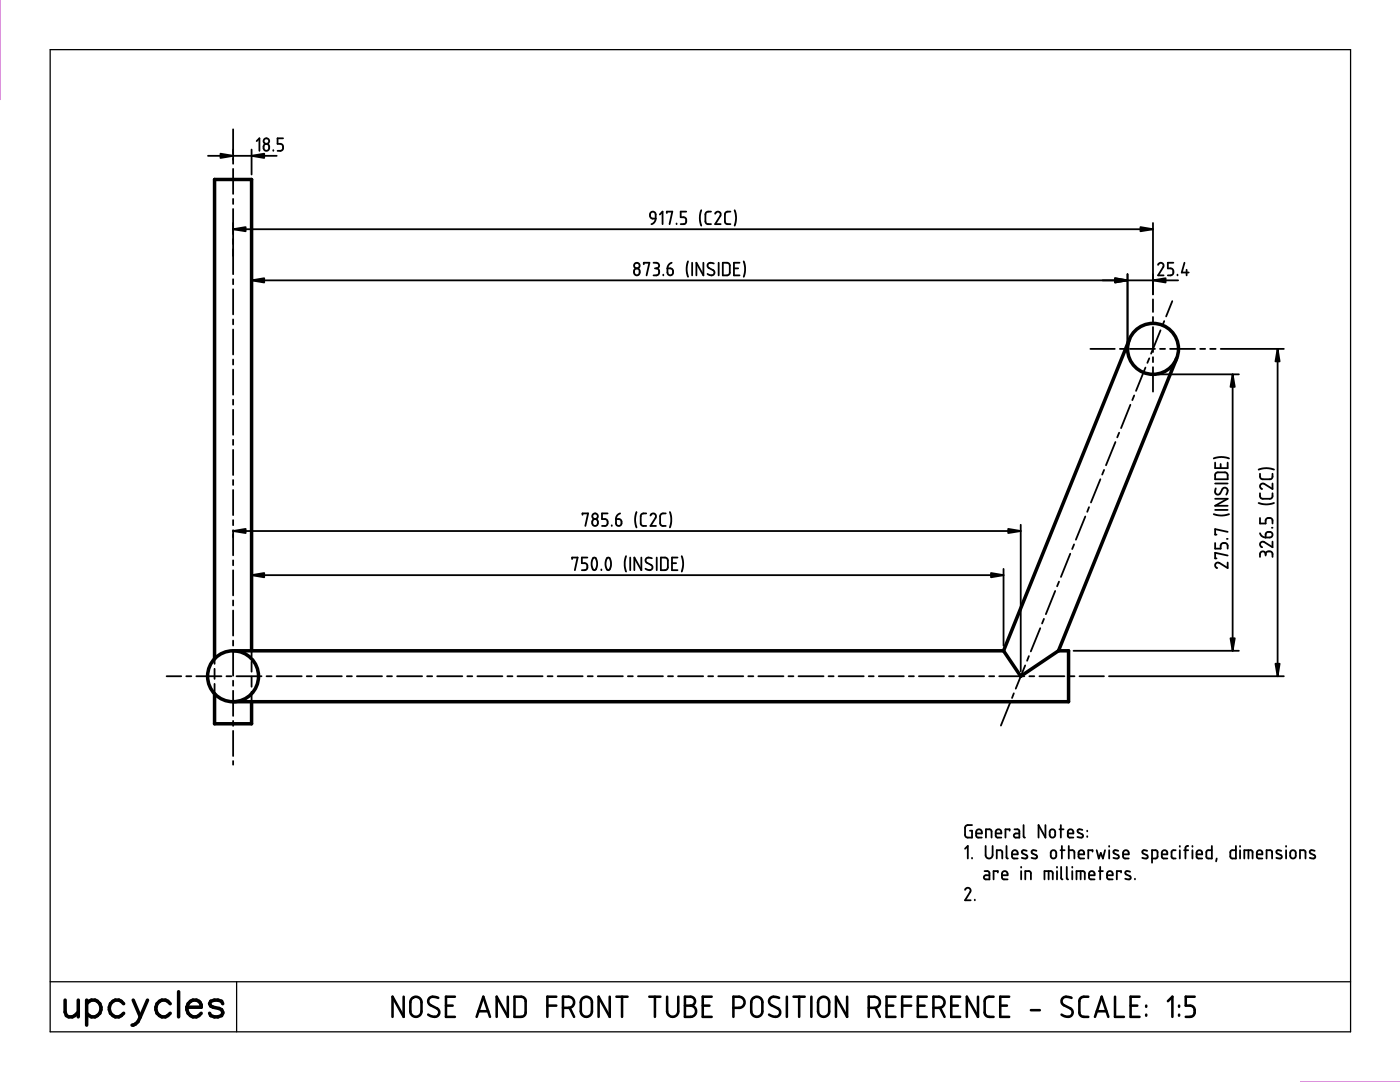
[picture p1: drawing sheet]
<svg xmlns="http://www.w3.org/2000/svg" width="279mm" height="216mm" viewBox="0 0 279 216" stroke-linecap="round" stroke-linejoin="round" font-family="sans-serif">
<g fill="none" stroke="#000" stroke-width=".36">
<path d="M41.5 31.1h13.7M46.5 25.8v6.9M46.5 33.7v5M46.5 39.7v1M50.2 29.8v5M51.2 28.2l.6-.6v2.5M52.7 28.9l.4-.2 .5 .2 .1 .7-.2 .4-.4 .1-.4-.2-.1-.3zM54.5 30v.1M56.5 27.6h-1.1v1.1h.7l.4 .5v.5l-.2 .3-.9 .1M46.5 41.7v13M46.5 55.7v1M46.5 57.7v5"/>
<path d="M46.5 45.7h183.6M50.2 46.8v10.4M50.2 55.9h184.9M126.7 53.7l.5-.1 .4 .3 .1 .5-.3 .5h-.5l-.3-.2-.1-.6zM128.5 52.7v-.3h1.1l-.6 2.5M130 42.3l.4-.1 .3 .2 .2 1.2h-.7l-.3-.1-.2-.8zM130.4 52.4l.7 .1 .4 .2-.1 .6-.4 .3M130.7 53.6h.3M130.9 43.6l-.3 .7-.6 .4M131 53.6h.3l.2 .3v.6l-.3 .4h-.8M131.7 42.8l.5-.6v2.5M132.4 54.8v.1"/>
<path d="M133.1 42.5v-.3h1.1l-.6 2.5M133.2 53.6h.7l.3 .2 .1 .7-.2 .4h-.5l-.3-.2zM134 52.4l-.5 .4-.3 .8M135 44.6v.1M136.9 42.2h-1.1v1.1l.8 .1 .3 .4v.5l-.1 .3-1 .1M137.3 52.2l-.3 1.2 .1 1 .2 .8M138.1 52.4v2.5M140 42l-.3 1.5 .3 1.5M140.4 52.4v2.5l-1.4-2.5v2.5M141.9 42.2h-.7l-.4 .5 .1 1.8 .3 .2h.7M142.5 52.6l-1-.1-.2 .2-.1 .4 .2 .3 1.1 .7v.6l-.5 .2-.8-.2M142.7 42.7l.5-.5 .5 .3 .1 .5-1.1 1.7h1.1"/>
<path d="M143.4 52.4v2.5M144.3 52.4l.9 .1 .4 .3v1.7l-.3 .4h-1zM145.8 42.2h-.7l-.4 .5v1.8l.4 .2h.7M146.5 53.6h.8M146.6 42l.3 1.3-.3 1.7M147.6 52.4h-1.1v2.5h1.1M148.4 52.2l.3 1.1v1l-.3 .9M225 54.7v13.9M230.1 44.5v14.2M230.1 59.7v2.6M231.1 52.9l.2-.3 .4-.2 .4 .2 .1 .3v.4l-1.1 1.6h1.1M234.2 52.4h-1.1v1.2h.7l.4 .4v.5l-.3 .3-.8 .1"/>
<path d="M235 54.8v.1M236.4 52.4l-.6 2h1.4M236.8 53.8v1.1M46.5 63.7v1M46.5 65.7v5M46.5 71.7v1M46.5 73.7v5.1M46.5 79.8v1M217.6 69.6h4.9M223.5 69.6h1M225.5 69.6h5M226.4 78.9l-.4 .9"/>
<path d="M228.6 73.3l-1.9 4.7M229.4 71.5l-.4 .9M230.1 63.2v1.1M230.1 65.3v5M230.1 71.3v1M230.1 73.3v4.8M231.1 74.7h16.1M231.5 69.6h1M231.6 65.9l-1.9 4.7M232.3 64.1l-.3 .9M233.5 69.6h5M234 60.1l-1.3 3"/>
<path d="M239.5 69.6h1M241.5 69.6h1.1M243.6 69.6h12.6M246 74.7v55.2M255 69.6v65.3M46.5 81.8v5M46.5 87.8v1M46.5 89.8v5M46.5 95.8v1M46.5 97.8v5M219.6 95.6l-1.9 4.7M220.3 93.8l-.3 .9"/>
<path d="M222.6 88.2l-1.9 4.6M223.4 86.3l-.4 1M225.6 80.8l-1.9 4.6M242.2 91.5l1.4-.3 1.7 .3M242.5 92.3v1.1h2.5v-1.1M242.5 99.5h2.5l-2.5 1.4h2.5M242.5 96.5h2.5M242.6 97.5l-.1 .8 .3 .3 .3 .1 .4-.2 .6-1.1 .4-.1 .3 .1 .2 .6-.3 .7M242.6 94.4l.3-.1h1.7l.4 .3v1h-2.5zM243.6 92.6v.8M251.2 93.7l1.4-.3 1.7 .3M251.5 98.4v.7l.4 .4h1.8l.3-.4v-.7"/>
<path d="M251.5 94.5v.7l.4 .4h1.8l.3-.4v-.7M254 96.5v1.1l-1.7-1.1h-.5l-.3 .2v.4l.4 .5M46.5 106h157.2M46.5 103.8v1M46.5 105.8v5M46.5 111.8v1M46.5 113.8v5M46.5 119.8v1M50.2 113.5v15.4M50.2 114.8h150.1M114.2 111.5v-.2h1.1l-.6 2.5M116.2 102.7v-.3h1.2l-.6 2.5"/>
<path d="M117.2 111.3h-1.1v1.1h.8l.3 .4v.5l-.2 .3-.9 .2M118.4 111.4v-.1a.69 .69 0 0 1 .7 .9l-.1 1.3a.43 .43 0 0 1-.6 .2 .43 .43 0 0 1-.2-.5l-.1-1zM118.4 103.7l.6-.1 .3 .3v.7l-.4 .3h-.5l-.2-.3v-.5zM120 113.6v.2M121.1 111.4a.6 .6 0 0 1 .7 .1 .6 .6 0 0 1 .1 .6v.7l-.2 .7a.44 .44 0 0 1-.5 .2 .44 .44 0 0 1-.3-.5l-.1-.9zM121.3 102.4h-1.2v1.2h.8l.4 .5-.1 .4-.2 .4h-.9M122.1 104.8v.1M122.9 103.6h.7l.3 .2 .1 .7-.2 .3-.4 .1-.4-.1zM123.8 102.4l-.6 .4-.3 .8M124.9 111l-.2 1.1v1l.2 .9M125.8 111.3v2.5M127 102.2l-.3 1.3 .3 1.7"/>
<path d="M128 111.3v2.5l-1.4-2.5v2.5M129 102.4l-.8 .1-.3 .4v1.8l.4 .2h.7M129.8 102.9l.5-.5 .4 .1 .2 .3v.5l-1.1 1.6h1.1M130.1 111.4l-.9-.1-.4 .5 .3 .5 1 .5 .1 .3-.1 .4-.5 .3-.8-.3M131.1 111.3v2.5M131.9 111.3h1l.3 .3 .1 1.6-.4 .5-1 .1zM132.9 102.4l-.8 .1-.4 .5 .1 1.7 .4 .2h.7M133.7 102.2l.3 1.1-.1 1-.2 .9M134.1 112.4h.8M135.2 111.3h-1.1v2.5h1.1M136.1 111l.2 1.2-.2 1.8M200.3 113.5v15.4"/>
<path d="M203.7 104.7v29.2M210.6 117.9l-1.9 4.7M211.3 116.1l-.3 .9M213.6 110.5l-1.9 4.6M214.4 108.6l-.4 1M216.6 103.1l-1.9 4.6M217.3 101.2l-.3 .9M242.2 102.6l1.3 .3 1.8-.3M242.5 108.4v1.1h1.1l.1-.9 .4-.2 .8 .1 .1 .3v.7M242.5 101.7h2.5M244.9 107.5h.1M245 112.2v1.1l-1.9-1.1-.4 .2-.2 .3 .1 .5 .3 .1"/>
<path d="M245 110.8l-2.5-.5v1.1h.3M245 106.1l-2.5-.5v1.1h.3M251.2 100.4l1.3 .2 1.8-.2M251.5 106.4l.3 .6 .8 .3M251.5 103.4v1.1h1.1v-.8l.4-.3h.6l.3 .2 .1 .9M252.6 110.6l-.2-.5-.6-.1-.3 .4v.7M252.6 110.6l.1-.4 .3-.2 .6 .1 .3 .3 .1 .7M252.6 110.6v.2M252.7 106.3l.3-.2 .6 .1 .4 .4-.1 .3-.3 .3-1 .1zM253.8 105.3h.2M254 108.1v1.1l-1.7-1-.5-.1-.3 .2v.4l.4 .5M33.3 134.9h2.9"/>
<path d="M37.2 134.9h1M39.2 134.9h5M42.8 131.5v1M42.8 133.5v2M42.8 136.5v1.9M45.2 134.9h1M46.5 121.8v5M46.5 127.8v1M46.5 129.8v5M46.5 135.8v1M46.5 137.8v5.1M47.2 134.9h5"/>
<path d="M50.2 129.9v1.1M50.2 132v2M50.2 135v2M50.2 138v2M53.2 134.9h1M55.2 134.9h5M61.2 134.9h1M63.2 134.9h5M69.2 134.9h1M71.2 134.9h5M77.2 134.9h1M79.2 134.9h5"/>
<path d="M85.2 134.9h1.1M87.2 134.9h5.1M93.3 134.9h1M95.3 134.9h5M101.3 134.9h1M103.3 134.9h5M109.3 134.9h1M111.3 134.9h5M117.3 134.9h1M119.3 134.9h5M125.3 134.9h1M127.3 134.9h5"/>
<path d="M133.3 134.9h1M135.3 134.9h5M141.3 134.9h1M143.3 134.9h5M149.3 134.9h1M151.3 134.9h5.1M157.4 134.9h.9M159.4 134.9h5M165.4 134.9h1M167.4 134.9h5M173.4 134.9h1M175.4 134.9h5"/>
<path d="M181.4 134.9h1M183.4 134.9h5M189.4 134.9h1M191.4 134.9h5M197.4 134.9h1M199.4 134.9h5M202.3 138.3l-.3 1M204.6 132.8l-1.9 4.6M205.3 130.9l-.3 .9M205.4 134.9h1M207.4 134.9h5M207.6 125.3l-1.9 4.7"/>
<path d="M208.3 123.5l-.3 .9M213.4 134.9h1M214.2 129.9h33M215.4 134.9h4.9M221.3 134.9h34.9M46.5 143.8v1M46.5 145.8v5.1M46.5 151.8v.8M201.6 140.2l-1.9 4.6M192.6 177.6l.5-.5 .4 .1 .2 .3v.4l-1.1 1.7h1.1M192.6 169.4l.5-.6v2.5M194 164.6l-1 .1-.3 .2-.1 1.8 .4 .4h1v-1.3h-.4"/>
<path d="M194 171.2v.1M194.5 179.5v.1M194.8 166.3h1.1v-.4l-.2-.3-.5-.1-.3 .2-.1 1.1 .3 .3h.8M196.5 173.8h.6l.3 .3 .1 1.4-1-.1-.2-.4 .2-.3 1-.1M196.7 168.8v2l.3 .4 .3 .1 .5-.1 .3-.4v-2M196.8 167.1v-1.6l1 .1 .1 1.5M198.7 166.3h1.1l-.2-.7-.5-.1-.3 .2-.1 1.1 .3 .3h.8M198.9 171.3v-1.6l1 .1 .1 1.5M199.1 174.1v-.3h-.8v1.7M200 174.6h1.1l-.2-.7-.5-.1-.3 .2-.1 1.1 .3 .4h.8M200.9 168.8v2.3l.2 .2M201.5 165.8v-.3h-.8v1.6"/>
<path d="M202 170.5h1.1v-.5l-.2-.2-.5-.1-.3 .2-.1 1 .3 .4h.8M202.5 165.5h.6l.3 .3v1.3h-.9l-.2-.3 .1-.4 1-.1M203.8 173v.1M203.8 173.8v1.7M204.3 164.6v2.3l.3 .2M204.6 175.5v-1.7l1 .1 .1 1.6M204.9 169.8l-.6-.1a.35 .35 0 0 0-.4 .2 .35 .35 0 0 0 .2 .4l.8 .3a.43 .43 0 0 1 0 .7 .43 .43 0 0 1-.6 0l-.4-.1M206.8 169.8l-.5-.1a.35 .35 0 0 0-.4 .2 .35 .35 0 0 0 .2 .4l.7 .3a.43 .43 0 0 1 0 .7 .43 .43 0 0 1-.6 0l-.3-.1M208.4 175.5v-1.7h1.4l.2 .1 .1 1.6M208.6 164.6v2.5l-1.3-2.5v2.5M209.3 173.8v1.7M209.6 165.6l.5-.1 .4 .3 .1 .9-.4 .4h-.4l-.3-.3v-.9z"/>
<path d="M209.8 169.8l.6-.1 .3 .2 .1 1-.4 .4h-.3l-.4-.3v-.9zM210.9 173v.1M210.9 173.8v1.7M211.4 165.5h.9M211.6 169.7h.9M211.7 164.6v2.5M211.8 173v2.2l.2 .3M211.9 168.8v2.5M212.9 173v2.3l.3 .2M213.1 166.3h1.1v-.4l-.2-.3-.5-.1-.3 .2-.1 1.2 .3 .2h.8M213.3 169.7l1 .1 .1 1.5M213.3 168.8v2.5"/>
<path d="M214 173v.1M214 173.8v1.7M214.8 175.5v-1.7h1.4l.2 .1 .1 1.6M215.2 170.5h1.2l-.1-.5-.1-.2-.5-.1-.4 .2-.1 1 .4 .4h.8M215.7 173.8v1.7M216 165.6l-.6-.1a.35 .35 0 0 0-.3 .2 .35 .35 0 0 0 .1 .4l.8 .4a.43 .43 0 0 1 0 .6 .43 .43 0 0 1-.6 0l-.4-.1M217 165.8v.1M217 166.9v.1M217.3 174.6h1.1l-.1-.7-.6-.1-.2 .2-.2 .3v.9l.4 .3h.7M218 169.9v-.2h-.8v1.6M218.9 169.7l.4 1.6 .4-1.1 .4 1.1 .4-1.6M219.3 173.8h.8"/>
<path d="M219.6 173v2.5M220.9 174.6h1.2l-.1-.4-.2-.3-.4-.1-.4 .2-.1 1.1 .4 .4h.8M221.4 168.8v.2M221.4 169.7v1.6M223.2 169.8l-.5-.1a.36 .36 0 0 0-.5 .1 .36 .36 0 0 0 .2 .5l.8 .4a.46 .46 0 0 1-.1 .6 .46 .46 0 0 1-.7-.1h-.2M223.7 174.1v-.3h-.8v1.7M224.1 170.5h1.2l-.1-.5-.2-.2-.4-.1-.4 .2-.1 1 .4 .4h.8M225.5 173.9l-.5-.1a.36 .36 0 0 0-.4 .2 .36 .36 0 0 0 .1 .5l.8 .3a.43 .43 0 0 1 0 .7 .43 .43 0 0 1-.6-.1l-.3-.1M226.5 175.3v.2M228.9 169.8l-.6-.1a.34 .34 0 0 0-.3 .2 .34 .34 0 0 0 .2 .4l.8 .4a.47 .47 0 0 1-.2 .6 .47 .47 0 0 1-.6-.1h-.2M229.9 171.3h.8l.3-.3v-1l-.3-.3h-.8v2.4M231.9 170.5h1.1l-.2-.7-.5-.1-.3 .1-.1 .3v.9l.3 .3h.8"/>
<path d="M234.6 169.7h-.5l-.3 .2 .1 1.3 .7 .1M235.5 168.8v.2M235.5 169.7v1.6M236.3 169.7h.8M237.1 168.8l-.4 .1-.1 .3v2.1M238 168.8v.2M238 169.7v1.6M238.8 170.5h1.1l-.2-.7-.5-.1-.3 .2-.1 1.1 .3 .3h.8M241.9 168.8v2.5l-1-.1-.2-.2 .1-1.1 .2-.2h.9M242.8 171.3l-.1 .6M246.7 168.8v2.5h-.9l-.3-.4 .1-1.1 .2-.1h.9M247.5 168.8v.2"/>
<path d="M247.5 169.7v1.6M248.3 171.3v-1.6h1.4l.2 .1 .1 1.5M249.2 169.7v1.6M250.8 170.5h1.1l-.1-.7-.6-.1-.2 .1-.2 .3v.9l.3 .3h.8M252.8 171.3v-1.6l1 .1 .1 1.5M255.7 169.8l-.6-.1a.34 .34 0 0 0-.4 .2 .34 .34 0 0 0 .2 .4l.8 .4a.46 .46 0 0 1-.1 .6 .46 .46 0 0 1-.6-.1h-.3M256.7 168.8v.2M256.7 169.7v1.6M257.7 169.8l.4-.1 .5 .3v.9l-.4 .4h-.4l-.3-.4v-.8zM259.4 171.3v-1.6l1.1 .1v1.5M262.4 169.8l-.7-.1a.34 .34 0 0 0-.3 .2 .34 .34 0 0 0 .2 .4l.8 .4a.47 .47 0 0 1-.2 .6 .47 .47 0 0 1-.6-.1h-.2"/>
<circle cx="53.2" cy="28.1" r=".55"/>
<circle cx="127.1" cy="53" r=".56"/>
<circle cx="118.8" cy="103" r=".56"/>
</g>
<path d="M10 9.9h259.5v196h-259.5zM10 195.9h259.5M47.2 195.9v10" fill="none" stroke="#000" stroke-width=".25"/>
<path d="M0 -.1v20M259.5 215.9h19.9" fill="none" stroke="#f0f" stroke-width=".2"/>
<g fill="none" stroke="#000" stroke-width=".7">
<path d="M225.4 67.7l-25.1 62.2M234.8 71.5l-23.6 58.4M42.8 138.4v6h7.4v-4.4M46.5 129.9h153.8M50.2 129.9v-94.1h-7.4v95.7M200.3 129.9l3.4 5 7.5-5M211.2 129.9h2.1v10.1h-166.8M13 199.6v2.4l.3 .6 .4 .3h.7l.5-.3 .7-.6M15.6 199.6v3.3M17.3 199.6v5M26.6 199.6l1.4 3.3M29.4 199.6l-1.4 3.3"/>
<path d="M35.6 197.9v5M38 199.8a1.31 1.31 0 0 1 1.5-.1 1.31 1.31 0 0 1 .7 1.3h-2.9l.2-.7zM17.3 200.3a1.64 1.64 0 0 1 2.5-.2 1.64 1.64 0 0 1-.4 2.5 1.45 1.45 0 0 1-2.1-.4M24.7 200.3a1.64 1.64 0 0 0-2.6-.2 1.64 1.64 0 0 0 .4 2.5 1.45 1.45 0 0 0 2.2-.4M28 202.9a1.91 1.91 0 0 1-1.6 1.7M34 200.3a1.64 1.64 0 0 0-2.6-.2 1.64 1.64 0 0 0 .4 2.5 1.45 1.45 0 0 0 2.2-.4M37.3 201a1.58 1.58 0 0 0 .9 1.8 1.58 1.58 0 0 0 2-.6M44.4 200.3l-.2-.5-.7-.2h-.7l-.7 .2-.3 .5 .3 .4 2.1 .8 .2 .7-.2 .4-.7 .3h-.7l-.7-.3-.3-.4"/>
<circle cx="230.1" cy="69.6" r="5.1"/>
<circle cx="46.5" cy="134.9" r="5.1"/>
</g>
<g fill="none" stroke="#000" stroke-width=".51">
<path d="M80.6 198.9v4l-2.3-4v4M82.2 199.2l.4-.3h.7l.4 .2 .4 .6v2.4l-.2 .4-.5 .3-.4 .1-.6-.2-.5-.6v-2.2zM87.5 199.1l-.8-.2h-.7l-.4 .4-.2 .6 .4 .6 1.7 .9 .2 .5-.1 .6-.4 .3-.4 .1-.8-.1-.6-.3M90.8 198.9h-1.8v4h1.8M101.3 198.9v4l-2.2-4v4M102.7 198.9h1.5l.6 .5 .1 2.7-.2 .5-.3 .2-1.7 .1zM111 198.9h-1.8v4M116.2 199.2l.4-.3h.7l.4 .2 .4 .6v2.4l-.2 .4-.5 .3h-.8l-.6-.6-.1-2.3zM121.7 198.9v4l-2.2-4v4M123 198.9h2.2M124.1 198.9v4M129.6 198.9h2.2"/>
<path d="M130.7 198.9v4M133.1 198.9l.1 3.3 .4 .5 .6 .2 .8-.3 .3-.5 .1-3.2M136.7 198.9h1.4l.5 .6 .1 .4-.2 .5-.7 .3 .5 .1 .4 .3 .2 .9-.2 .5-.6 .4h-1.4zM142 198.9h-1.7v4h1.7M150.2 199.2l.5-.3h.6l.4 .2 .4 .5v2.5l-.2 .4-.5 .3h-.8l-.6-.6-.1-2.3zM155.5 199.1l-.8-.2h-.6l-.5 .4-.1 .6 .3 .6 1.8 1 .1 .3-.1 .7-.4 .3-.4 .1-.7-.1-.6-.3M157 198.9v4M158.4 198.9h2.2M159.5 198.9v4M161.9 198.9v4M163.6 199.2l.4-.3h.7l.5 .3 .3 .5v2.3l-.3 .5-.5 .3h-.8l-.6-.7v-2.1zM169.1 198.9v4l-2.3-4v4"/>
<path d="M178.7 198.9h-1.8v4h1.8M181.8 198.9h-1.8v4M185 198.9h-1.8v4h1.8M191.6 198.9h-1.8v4h1.8M195.2 198.9v4l-2.2-4v4M198.3 198.9h-1.2l-.4 .3-.2 .4 .1 2.9 .5 .3 1.2 .1M201.4 198.9h-1.8v4h1.8M213.8 199.1l-.7-.2h-.7l-.4 .4-.1 .6 .3 .6 1.7 1 .2 .5-.1 .5-.4 .3-.4 .1-.8-.1-.5-.3M217.2 198.9h-1.2l-.4 .3-.2 .4 .1 2.9 .5 .3 1.2 .1M222.5 198.9v4h1.8M227.4 198.9h-1.8v4h1.8M233.1 199.8l.9-.9v4"/>
<path d="M238.4 198.9h-1.8v1.8h1.2l.5 .3 .1 .5v.7l-.3 .5-.4 .2h-1.1M89 200.7h1.3M95.1 202.9l1.4-4 1.3 4M95.5 201.8h1.9M109.2 200.7h1.8M112.4 201.1h1.3l.5-.2 .4-.8-.3-.8-.6-.4h-1.3v4M113.7 201.1l.9 1.8M136.7 200.7h1.1M140.3 200.7h1.3M146.4 201.1h1.3l.6-.4 .3-.8-.5-.8-.6-.2h-1.1v4M173.4 201.1h1.3l.6-.3 .3-.5v-.5l-.4-.7-.7-.2h-1.1v4M174.7 201.1l.9 1.8"/>
<path d="M176.9 200.7h1.4M180 200.7h1.8M183.2 200.7h1.3M186.3 201.1h1.3l.6-.3 .3-.9-.3-.7-.6-.3h-1.3v4M187.6 201.1l.9 1.8M189.8 200.7h1.4M199.6 200.7h1.4M205.7 201.6h1.8M218.5 202.9l1.4-4 1.3 4M218.9 201.8h1.9M225.6 200.7h1.4M228.7 200.7v.2"/>
<path d="M228.7 202.5v.2M235.3 200.7v.2M235.3 202.5v.2"/>
</g>
<g fill="#000" stroke="#000" stroke-width=".36">
<path d="M44 30.7l2.5 .4-2.5 .4zM50.2 31.1l2.5-.4v.8zM46.5 45.7l2.5-.4v.8zM50.2 55.9l2.5-.4v.9zM222.5 55.5l2.5 .4-2.5 .5zM230.1 55.9l2.5-.4v.9zM227.6 45.3l2.5 .4-2.5 .4zM246 74.7l.4 2.5h-.8zM255 69.6l.4 2.5h-.8zM46.5 106l2.5-.5v.9zM50.2 114.8l2.5-.5v.9zM197.8 114.3l2.5 .5-2.5 .4z"/>
<path d="M201.2 105.5l2.5 .5-2.5 .4zM245.6 127.4h.8l-.4 2.5zM254.6 132.4h.8l-.4 2.5z"/>
</g>
</svg>
